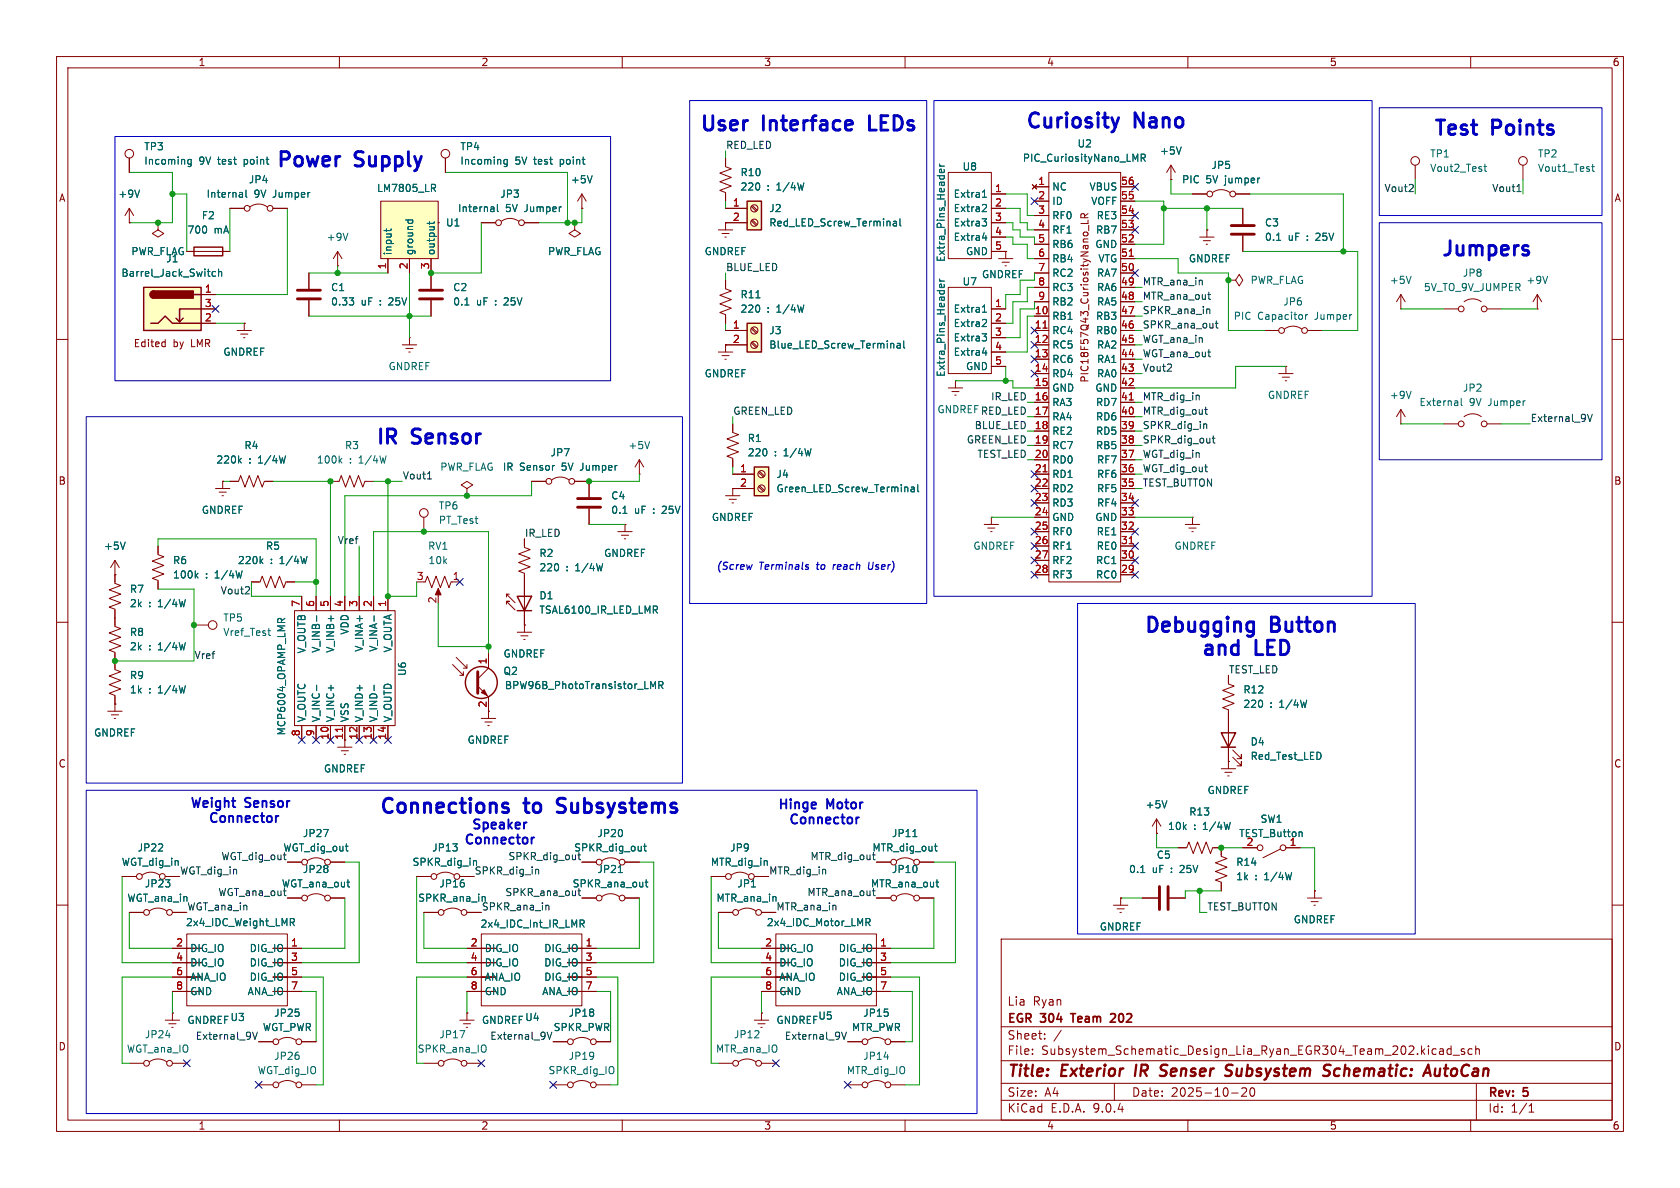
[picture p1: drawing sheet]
<svg xmlns="http://www.w3.org/2000/svg" width="297mm" height="210mm" viewBox="0 0 297 210" stroke-linecap="round" stroke-linejoin="round" font-family="sans-serif">
<defs><g id="words">
<g font-size="3.5" fill="#0000c2">
<text x="123.4" y="23.9">User</text>
<text x="134.9" y="23.9">Interface</text>
<text x="154.6" y="23.9">LEDs</text>
<text x="181" y="23.4">Curiosity</text>
<text x="200.6" y="23.4">Nano</text>
<text x="253.2" y="24.6">Test</text>
<text x="263.8" y="24.6">Points</text>
<text x="48.6" y="30.2">Power</text>
<text x="62.8" y="30.2">Supply</text>
<text x="254.5" y="46">Jumpers</text>
<text x="66.2" y="79.3">IR</text>
<text x="72.9" y="79.3">Sensor</text>
<text x="202" y="112.5">Debugging</text>
<text x="224.7" y="112.5">Button</text>
<text x="212.1" y="116.6">and</text>
<text x="221.9" y="116.6">LED</text>
<text x="66.8" y="144.5">Connections</text>
<text x="92.8" y="144.5">to</text>
<text x="99.5" y="144.5">Subsystems</text>
</g>
<g font-size="2.8" fill="#840000">
<text x="178" y="190.9">Title:</text>
<text x="187.7" y="190.9">Exterior</text>
<text x="201.5" y="190.9">IR</text>
<text x="206.8" y="190.9">Senser</text>
<text x="219.1" y="190.9">Subsystem</text>
<text x="237.2" y="190.9">Schematic:</text>
<text x="255.9" y="190.9">AutoCan</text>
</g>
<g font-size="2.3" fill="#0000c2">
<text x="33.4" y="143.3">Weight</text>
<text x="43.4" y="143.3">Sensor</text>
<text x="137.3" y="143.5">Hinge</text>
<text x="146.2" y="143.5">Motor</text>
<text x="36.6" y="145.9">Connector</text>
<text x="81.9" y="149.7">Connector</text>
<text x="83.2" y="147.1">Speaker</text>
<text x="139.3" y="146.2">Connector</text>
</g>
<g font-size="2.1" fill="#840000">
<text x="178" y="178">Lia</text>
<text x="182.6" y="178">Ryan</text>
<text x="178" y="184">Sheet:</text>
<text x="178" y="181.2">EGR</text>
<text x="184.1" y="181.2">304</text>
<text x="190.1" y="181.2">Team</text>
<text x="197.7" y="181.2">202</text>
<text x="178" y="186.7">File:</text>
<text x="184.1" y="186.7">Subsystem_Schematic_Design_Lia_Ryan_EGR304_Team_202.kicad_sch</text>
<text x="178" y="196.9">KiCad</text>
<text x="178" y="194.1">Size:</text>
<text x="184.7" y="194.1">A4</text>
<text x="185.7" y="196.9">E.D.A.</text>
<text x="193.3" y="196.9">9.0.4</text>
<text x="200" y="194.1">Date:</text>
<text x="207" y="194.1">2025-10-20</text>
<text x="263" y="194.3">Rev:</text>
<text x="263" y="196.9">Id:</text>
<text x="267.1" y="196.9">1/1</text>
<text x="269.4" y="194.3">5</text>
</g>
<g font-size="1.8" fill="#840000">
<text x="35" y="11.9">1</text>
<text x="85" y="11.9">2</text>
<text x="135" y="11.9">3</text>
<text x="185" y="11.9">4</text>
<text x="235" y="11.9">5</text>
<text x="285" y="11.9">6</text>
<text x="10.3" y="35.9">A</text>
<text x="285.3" y="35.9">A</text>
<text x="23.5" y="61.6">Edited</text>
<text x="30.6" y="61.6">by</text>
<text x="33.9" y="61.6">LMR</text>
<text x="192.6" y="67.7" transform="rotate(-90 192.6 67.7)">PIC18F57Q43_CuriosityNano_LR</text>
<text x="10.3" y="85.9">B</text>
<text x="285.3" y="85.9">B</text>
<text x="10.3" y="135.9">C</text>
<text x="285.3" y="135.9">C</text>
<text x="10.3" y="185.9">D</text>
<text x="285.3" y="185.9">D</text>
<text x="35" y="199.9">1</text>
<text x="85" y="199.9">2</text>
<text x="135" y="199.9">3</text>
<text x="185" y="199.9">4</text>
<text x="235" y="199.9">5</text>
<text x="285" y="199.9">6</text>
</g>
<g font-size="1.8" fill="#006464">
<text x="25.4" y="26.8">TP3</text>
<text x="25.4" y="29.3">Incoming</text>
<text x="35.2" y="29.3">9V</text>
<text x="38.6" y="29.3">test</text>
<text x="43.4" y="29.3">point</text>
<text x="81.3" y="26.8">TP4</text>
<text x="81.3" y="29.3">Incoming</text>
<text x="91" y="29.3">5V</text>
<text x="94.5" y="29.3">test</text>
<text x="99.3" y="29.3">point</text>
<text x="180.7" y="28.8">PIC_CuriosityNano_LMR</text>
<text x="190.4" y="26.3">U2</text>
<text x="205" y="27.5">+5V</text>
<text x="252.7" y="28">TP1</text>
<text x="271.8" y="28">TP2</text>
<text x="20.8" y="35.2">+9V</text>
<text x="36.4" y="35.2">Internal</text>
<text x="43.9" y="32.6">JP4</text>
<text x="44.9" y="35.2">9V</text>
<text x="48.4" y="35.2">Jumper</text>
<text x="66.6" y="34.1">LM7805_LR</text>
<text x="88.3" y="35.2">JP3</text>
<text x="100.8" y="32.6">+5V</text>
<text x="130.8" y="31.3">R10</text>
<text x="130.8" y="33.9">220</text>
<text x="135.6" y="33.9">:</text>
<text x="137.4" y="33.9">1/4W</text>
<text x="168.5" y="35.2">Extra1</text>
<text x="170.1" y="30.3">U8</text>
<text x="185.9" y="33.9">NC</text>
<text x="192.5" y="33.9">VBUS</text>
<text x="208.9" y="32.6">PIC</text>
<text x="213.2" y="32.6">5V</text>
<text x="214.1" y="30.1">JP5</text>
<text x="216.7" y="32.6">jumper</text>
<text x="252.7" y="30.6">Vout2_Test</text>
<text x="271.8" y="30.6">Vout1_Test</text>
<text x="33" y="41.5">700</text>
<text x="35.6" y="39">F2</text>
<text x="37.8" y="41.5">mA</text>
<text x="78.7" y="40.2">U1</text>
<text x="80.9" y="37.7">Internal</text>
<text x="89.4" y="37.7">5V</text>
<text x="92.8" y="37.7">Jumper</text>
<text x="135.9" y="37.7">J2</text>
<text x="135.9" y="40.2">Red_LED_Screw_Terminal</text>
<text x="168.5" y="37.7">Extra2</text>
<text x="168.5" y="40.2">Extra3</text>
<text x="185.9" y="36.4">ID</text>
<text x="185.9" y="39">RF0</text>
<text x="185.9" y="41.5">RF1</text>
<text x="192.8" y="36.4">VOFF</text>
<text x="193.7" y="41.5">RB7</text>
<text x="193.8" y="39">RE3</text>
<text x="223.5" y="40.2">C3</text>
<text x="23.1" y="45.3">PWR_FLAG</text>
<text x="29.3" y="46.6">J1</text>
<text x="57.7" y="42.8">+9V</text>
<text x="69.4" y="45.2" transform="rotate(-90 69.4 45.2)">input</text>
<text x="73.3" y="45.2" transform="rotate(-90 73.3 45.2)">ground</text>
<text x="77.1" y="45.2" transform="rotate(-90 77.1 45.2)">output</text>
<text x="96.8" y="45.3">PWR_FLAG</text>
<text x="124.5" y="45.3">GNDREF</text>
<text x="167.2" y="46.4" transform="rotate(-90 167.2 46.4)">Extra_Pins_Header</text>
<text x="168.5" y="42.8">Extra4</text>
<text x="170.7" y="45.3">GND</text>
<text x="185.9" y="44">RB6</text>
<text x="185.9" y="46.6">RB4</text>
<text x="193.5" y="44">GND</text>
<text x="194.1" y="46.6">VTG</text>
<text x="210.1" y="46.6">GNDREF</text>
<text x="223.5" y="42.8">0.1</text>
<text x="227.7" y="42.8">uF</text>
<text x="231.1" y="42.8">:</text>
<text x="232.9" y="42.8">25V</text>
<text x="21.4" y="49.1">Barrel_Jack_Switch</text>
<text x="58.4" y="51.7">C1</text>
<text x="80" y="51.7">C2</text>
<text x="130.8" y="52.9">R11</text>
<text x="170.1" y="50.6">U7</text>
<text x="173.5" y="49.4">GNDREF</text>
<text x="185.9" y="49.1">RC2</text>
<text x="185.9" y="51.7">RC3</text>
<text x="193.8" y="49.1">RA7</text>
<text x="193.8" y="51.7">RA6</text>
<text x="221" y="50.4">PWR_FLAG</text>
<text x="245.6" y="50.4">+5V</text>
<text x="251.6" y="51.7">5V_TO_9V_JUMPER</text>
<text x="258.5" y="49.1">JP8</text>
<text x="269.7" y="50.4">+9V</text>
<text x="58.4" y="54.2">0.33</text>
<text x="63.8" y="54.2">uF</text>
<text x="67.2" y="54.2">:</text>
<text x="69" y="54.2">25V</text>
<text x="80" y="54.2">0.1</text>
<text x="84.2" y="54.2">uF</text>
<text x="87.6" y="54.2">:</text>
<text x="89.4" y="54.2">25V</text>
<text x="130.8" y="55.5">220</text>
<text x="135.6" y="55.5">:</text>
<text x="135.9" y="59.3">J3</text>
<text x="137.4" y="55.5">1/4W</text>
<text x="168.5" y="55.5">Extra1</text>
<text x="168.5" y="58">Extra2</text>
<text x="185.9" y="54.2">RB2</text>
<text x="185.9" y="56.7">RB1</text>
<text x="185.9" y="59.3">RC4</text>
<text x="193.7" y="56.7">RB3</text>
<text x="193.7" y="59.3">RB0</text>
<text x="193.8" y="54.2">RA5</text>
<text x="218" y="56.7">PIC</text>
<text x="222.3" y="56.7">Capacitor</text>
<text x="226.8" y="54.2">JP6</text>
<text x="232.6" y="56.7">Jumper</text>
<text x="39.4" y="63.1">GNDREF</text>
<text x="68.6" y="65.6">GNDREF</text>
<text x="135.9" y="61.8">Blue_LED_Screw_Terminal</text>
<text x="168.5" y="60.6">Extra3</text>
<text x="168.5" y="63.1">Extra4</text>
<text x="170.7" y="65.6">GND</text>
<text x="185.9" y="61.8">RC5</text>
<text x="185.9" y="64.4">RC6</text>
<text x="193.8" y="61.8">RA2</text>
<text x="193.8" y="64.4">RA1</text>
<text x="124.5" y="66.9">GNDREF</text>
<text x="167.2" y="66.7" transform="rotate(-90 167.2 66.7)">Extra_Pins_Header</text>
<text x="185.9" y="66.9">RD4</text>
<text x="185.9" y="69.4">GND</text>
<text x="185.9" y="72">RA3</text>
<text x="193.5" y="69.4">GND</text>
<text x="193.7" y="72">RD7</text>
<text x="193.8" y="66.9">RA0</text>
<text x="224" y="70.7">GNDREF</text>
<text x="245.6" y="70.7">+9V</text>
<text x="250.8" y="72">External</text>
<text x="258.5" y="69.4">JP2</text>
<text x="259.8" y="72">9V</text>
<text x="263.2" y="72">Jumper</text>
<text x="185.9" y="74.5">RA4</text>
<text x="185.9" y="77.1">RE2</text>
<text x="193.7" y="74.5">RD6</text>
<text x="193.7" y="77.1">RD5</text>
<text x="38.1" y="82.1">220k</text>
<text x="43.1" y="79.6">R4</text>
<text x="44" y="82.1">:</text>
<text x="45.8" y="82.1">1/4W</text>
<text x="55.9" y="82.1">100k</text>
<text x="60.9" y="79.6">R3</text>
<text x="61.8" y="82.1">:</text>
<text x="63.5" y="82.1">1/4W</text>
<text x="77.7" y="83.4">PWR_FLAG</text>
<text x="88.8" y="83.4">IR</text>
<text x="91.8" y="83.4">Sensor</text>
<text x="97.2" y="80.9">JP7</text>
<text x="99.4" y="83.4">5V</text>
<text x="102.9" y="83.4">Jumper</text>
<text x="111" y="79.6">+5V</text>
<text x="132.1" y="78.3">R1</text>
<text x="132.1" y="80.9">220</text>
<text x="136.9" y="80.9">:</text>
<text x="138.7" y="80.9">1/4W</text>
<text x="185.9" y="79.6">RC7</text>
<text x="185.9" y="82.1">RD0</text>
<text x="193.7" y="79.6">RB5</text>
<text x="193.8" y="82.1">RF7</text>
<text x="108" y="88.5">C4</text>
<text x="137.2" y="84.7">J4</text>
<text x="137.2" y="87.2">Green_LED_Screw_Terminal</text>
<text x="185.9" y="84.7">RD1</text>
<text x="185.9" y="87.2">RD2</text>
<text x="185.9" y="89.8">RD3</text>
<text x="193.8" y="84.7">RF6</text>
<text x="193.8" y="87.2">RF5</text>
<text x="193.8" y="89.8">RF4</text>
<text x="35.6" y="91">GNDREF</text>
<text x="77.5" y="90.3">TP6</text>
<text x="77.5" y="92.8">PT_Test</text>
<text x="108" y="91">0.1</text>
<text x="112.2" y="91">uF</text>
<text x="115.6" y="91">:</text>
<text x="117.3" y="91">25V</text>
<text x="125.7" y="92.3">GNDREF</text>
<text x="185.9" y="92.3">GND</text>
<text x="185.9" y="94.8">RF0</text>
<text x="193.5" y="92.3">GND</text>
<text x="193.8" y="94.8">RE1</text>
<text x="18.3" y="97.4">+5V</text>
<text x="30.5" y="99.9">R6</text>
<text x="42" y="99.9">220k</text>
<text x="46.9" y="97.4">R5</text>
<text x="47.8" y="99.9">:</text>
<text x="49.6" y="99.9">1/4W</text>
<text x="75.6" y="97.4">RV1</text>
<text x="75.6" y="99.9">10k</text>
<text x="95.3" y="98.7">R2</text>
<text x="95.3" y="101.2">220</text>
<text x="100.1" y="101.2">:</text>
<text x="101.8" y="101.2">1/4W</text>
<text x="106.7" y="98.7">GNDREF</text>
<text x="172" y="97.4">GNDREF</text>
<text x="185.9" y="97.4">RF1</text>
<text x="185.9" y="99.9">RF2</text>
<text x="193.7" y="99.9">RC1</text>
<text x="193.8" y="97.4">RE0</text>
<text x="207.5" y="97.4">GNDREF</text>
<text x="22.9" y="105">R7</text>
<text x="22.9" y="107.5">2k</text>
<text x="26.3" y="107.5">:</text>
<text x="28.1" y="107.5">1/4W</text>
<text x="30.5" y="102.5">100k</text>
<text x="36.3" y="102.5">:</text>
<text x="38.1" y="102.5">1/4W</text>
<text x="95.3" y="106.1">D1</text>
<text x="185.9" y="102.5">RF3</text>
<text x="193.7" y="102.5">RC0</text>
<text x="22.9" y="112.6">R8</text>
<text x="39.4" y="110.1">TP5</text>
<text x="39.4" y="112.6">Vref_Test</text>
<text x="61.8" y="112.3" transform="rotate(-90 61.8 112.3)">VDD</text>
<text x="95.3" y="108.7">TSAL6100_IR_LED_LMR</text>
<text x="22.9" y="115.2">2k</text>
<text x="26.3" y="115.2">:</text>
<text x="28.1" y="115.2">1/4W</text>
<text x="54.2" y="115.6" transform="rotate(-90 54.2 115.6)">V_OUTB</text>
<text x="56.7" y="115.5" transform="rotate(-90 56.7 115.5)">V_INB-</text>
<text x="59.3" y="115.5" transform="rotate(-90 59.3 115.5)">V_INB+</text>
<text x="64.4" y="115.3" transform="rotate(-90 64.4 115.3)">V_INA+</text>
<text x="66.9" y="115.3" transform="rotate(-90 66.9 115.3)">V_INA-</text>
<text x="69.4" y="115.4" transform="rotate(-90 69.4 115.4)">V_OUTA</text>
<text x="72" y="119.6" transform="rotate(-90 72 119.6)">U6</text>
<text x="88.9" y="119.5">Q2</text>
<text x="88.9" y="116.4">GNDREF</text>
<text x="22.9" y="120.2">R9</text>
<text x="22.9" y="122.8">1k</text>
<text x="26.3" y="122.8">:</text>
<text x="28.1" y="122.8">1/4W</text>
<text x="89.2" y="122">BPW96B_PhotoTransistor_LMR</text>
<text x="219.7" y="122.8">R12</text>
<text x="219.7" y="125.3">220</text>
<text x="224.5" y="125.3">:</text>
<text x="226.3" y="125.3">1/4W</text>
<text x="16.5" y="130.4">GNDREF</text>
<text x="50.6" y="130.1" transform="rotate(-90 50.6 130.1)">MCP6004_OPAMP_LMR</text>
<text x="54.2" y="127.8" transform="rotate(-90 54.2 127.8)">V_OUTC</text>
<text x="56.7" y="127.8" transform="rotate(-90 56.7 127.8)">V_INC-</text>
<text x="59.3" y="127.8" transform="rotate(-90 59.3 127.8)">V_INC+</text>
<text x="61.8" y="127.8" transform="rotate(-90 61.8 127.8)">VSS</text>
<text x="64.4" y="127.8" transform="rotate(-90 64.4 127.8)">V_IND+</text>
<text x="66.9" y="127.8" transform="rotate(-90 66.9 127.8)">V_IND-</text>
<text x="69.4" y="127.8" transform="rotate(-90 69.4 127.8)">V_OUTD</text>
<text x="82.6" y="131.7">GNDREF</text>
<text x="221" y="132">D4</text>
<text x="57.2" y="136.8">GNDREF</text>
<text x="221" y="134.5">Red_Test_LED</text>
<text x="202.4" y="143.1">+5V</text>
<text x="213.4" y="140.6">GNDREF</text>
<text x="53.5" y="148.2">JP27</text>
<text x="105.5" y="148.2">JP20</text>
<text x="157.6" y="148.2">JP11</text>
<text x="206.4" y="146.9">10k</text>
<text x="210.1" y="144.4">R13</text>
<text x="211" y="146.9">:</text>
<text x="212.8" y="146.9">1/4W</text>
<text x="219" y="148.2">TEST_Button</text>
<text x="222.8" y="145.6">SW1</text>
<text x="21.4" y="153.3">WGT_dig_in</text>
<text x="24.2" y="150.7">JP22</text>
<text x="50" y="150.7">WGT_dig_out</text>
<text x="53.5" y="154.5">JP28</text>
<text x="72.8" y="153.3">SPKR_dig_in</text>
<text x="76.3" y="150.7">JP13</text>
<text x="101.4" y="150.7">SPKR_dig_out</text>
<text x="105.5" y="154.5">JP21</text>
<text x="125.6" y="153.3">MTR_dig_in</text>
<text x="129" y="150.7">JP9</text>
<text x="154.1" y="150.7">MTR_dig_out</text>
<text x="157.6" y="154.5">JP10</text>
<text x="199.5" y="154.5">0.1</text>
<text x="203.7" y="154.5">uF</text>
<text x="204.4" y="152">C5</text>
<text x="207.1" y="154.5">:</text>
<text x="208.9" y="154.5">25V</text>
<text x="218.4" y="155.8">1k</text>
<text x="218.4" y="153.3">R14</text>
<text x="221.9" y="155.8">:</text>
<text x="223.6" y="155.8">1/4W</text>
<text x="22.4" y="159.6">WGT_ana_in</text>
<text x="25.5" y="157.1">JP23</text>
<text x="49.7" y="157.1">WGT_ana_out</text>
<text x="73.8" y="159.6">SPKR_ana_in</text>
<text x="77.6" y="157.1">JP16</text>
<text x="101.1" y="157.1">SPKR_ana_out</text>
<text x="126.6" y="159.6">MTR_ana_in</text>
<text x="130.3" y="157.1">JP1</text>
<text x="153.9" y="157.1">MTR_ana_out</text>
<text x="32.8" y="163.9">2x4_IDC_Weight_LMR</text>
<text x="84.9" y="164.2">2x4_IDC_Int_IR_LMR</text>
<text x="135.5" y="163.9">2x4_IDC_Motor_LMR</text>
<text x="194.3" y="164.7">GNDREF</text>
<text x="228.6" y="163.4">GNDREF</text>
<text x="33.5" y="168.5">DIG_IO</text>
<text x="33.5" y="171">DIG_IO</text>
<text x="33.5" y="173.6">ANA_IO</text>
<text x="44" y="168.5">DIG_IO</text>
<text x="44" y="171">DIG_IO</text>
<text x="44" y="173.6">DIG_IO</text>
<text x="85.6" y="168.5">DIG_IO</text>
<text x="85.6" y="171">DIG_IO</text>
<text x="85.6" y="173.6">ANA_IO</text>
<text x="96.1" y="168.5">DIG_IO</text>
<text x="96.1" y="171">DIG_IO</text>
<text x="96.1" y="173.6">DIG_IO</text>
<text x="137.7" y="168.5">DIG_IO</text>
<text x="137.7" y="171">DIG_IO</text>
<text x="137.7" y="173.6">ANA_IO</text>
<text x="148.2" y="168.5">DIG_IO</text>
<text x="148.2" y="171">DIG_IO</text>
<text x="148.2" y="173.6">DIG_IO</text>
<text x="33.5" y="176.1">GND</text>
<text x="43.7" y="176.1">ANA_IO</text>
<text x="48.4" y="179.9">JP25</text>
<text x="85.6" y="176.1">GND</text>
<text x="95.7" y="176.1">ANA_IO</text>
<text x="100.4" y="179.9">JP18</text>
<text x="137.7" y="176.1">GND</text>
<text x="147.8" y="176.1">ANA_IO</text>
<text x="152.5" y="179.9">JP15</text>
<text x="25.5" y="183.7">JP24</text>
<text x="33" y="181.2">GNDREF</text>
<text x="40.6" y="180.7">U3</text>
<text x="46.4" y="182.5">WGT_PWR</text>
<text x="77.6" y="183.7">JP17</text>
<text x="85.1" y="181.2">GNDREF</text>
<text x="92.8" y="180.7">U4</text>
<text x="97.8" y="182.5">SPKR_PWR</text>
<text x="129.7" y="183.7">JP12</text>
<text x="137.2" y="181.2">GNDREF</text>
<text x="144.6" y="180.4">U5</text>
<text x="150.5" y="182.5">MTR_PWR</text>
<text x="22.3" y="186.3">WGT_ana_IO</text>
<text x="45.5" y="190.1">WGT_dig_IO</text>
<text x="48.4" y="187.6">JP26</text>
<text x="73.7" y="186.3">SPKR_ana_IO</text>
<text x="96.9" y="190.1">SPKR_dig_IO</text>
<text x="100.4" y="187.6">JP19</text>
<text x="126.5" y="186.3">MTR_ana_IO</text>
<text x="149.6" y="190.1">MTR_dig_IO</text>
<text x="152.5" y="187.6">JP14</text>
</g>
<g font-size="1.8" fill="#0f0f0f">
<text x="128.3" y="26.4">RED_LED</text>
<text x="244.7" y="34">Vout2</text>
<text x="263.7" y="34">Vout1</text>
<text x="128.3" y="48">BLUE_LED</text>
<text x="201.9" y="50.5">MTR_ana_in</text>
<text x="201.9" y="53.1">MTR_ana_out</text>
<text x="201.9" y="58.2">SPKR_ana_out</text>
<text x="201.9" y="55.6">SPKR_ana_in</text>
<text x="201.9" y="60.7">WGT_ana_in</text>
<text x="201.9" y="63.2">WGT_ana_out</text>
<text x="201.9" y="65.8">Vout2</text>
<text x="175.1" y="70.9">IR_LED</text>
<text x="201.9" y="70.9">MTR_dig_in</text>
<text x="129.5" y="73.4">GREEN_LED</text>
<text x="165.6" y="73.3">GNDREFRED_LED</text>
<text x="172.2" y="75.9">BLUE_LED</text>
<text x="201.9" y="75.9">SPKR_dig_in</text>
<text x="201.9" y="73.4">MTR_dig_out</text>
<text x="270.5" y="74.7">External_9V</text>
<text x="170.8" y="78.5">GREEN_LED</text>
<text x="201.9" y="78.5">SPKR_dig_out</text>
<text x="201.9" y="83.6">WGT_dig_out</text>
<text x="201.9" y="81">WGT_dig_in</text>
<text x="71.1" y="84.8">Vout1</text>
<text x="201.9" y="86.1">TEST_BUTTON</text>
<text x="92.7" y="95">IR_LED</text>
<text x="59.6" y="96.3">Vref</text>
<text x="38.9" y="105.1">Vout2</text>
<text x="34.3" y="116.6">Vref</text>
<text x="217.2" y="119.1">TEST_LED</text>
<text x="31.7" y="154.7">WGT_dig_in</text>
<text x="39" y="152.1">WGT_dig_out</text>
<text x="83.8" y="154.7">SPKR_dig_in</text>
<text x="89.8" y="152.1">SPKR_dig_out</text>
<text x="135.9" y="154.7">MTR_dig_in</text>
<text x="143.2" y="152.1">MTR_dig_out</text>
<text x="33" y="161">WGT_ana_in</text>
<text x="38.5" y="158.5">WGT_ana_out</text>
<text x="85.1" y="161">SPKR_ana_in</text>
<text x="89.2" y="158.5">SPKR_ana_out</text>
<text x="137.2" y="161">MTR_ana_in</text>
<text x="142.6" y="158.5">MTR_ana_out</text>
<text x="213.4" y="161">TEST_BUTTON</text>
<text x="34.5" y="183.9">External_9V</text>
<text x="86.6" y="183.9">External_9V</text>
<text x="138.7" y="183.9">External_9V</text>
</g>
<g font-size="1.8" fill="#a90000">
<text x="175.8" y="34">1</text>
<text x="183.4" y="32.8">1</text>
<text x="183.4" y="35.3">2</text>
<text x="198.1" y="32.8">56</text>
<text x="198.1" y="35.3">55</text>
<text x="129.5" y="36.6">1</text>
<text x="129.5" y="39.1">2</text>
<text x="175.8" y="36.6">2</text>
<text x="175.8" y="39.1">3</text>
<text x="175.8" y="41.7">4</text>
<text x="183.4" y="37.8">3</text>
<text x="183.4" y="40.4">4</text>
<text x="198.1" y="37.8">54</text>
<text x="198.1" y="40.4">53</text>
<text x="68.3" y="47.7" transform="rotate(-90 68.3 47.7)">1</text>
<text x="72.1" y="47.7" transform="rotate(-90 72.1 47.7)">2</text>
<text x="75.9" y="47.7" transform="rotate(-90 75.9 47.7)">3</text>
<text x="175.8" y="44.2">5</text>
<text x="183.4" y="42.9">5</text>
<text x="183.4" y="45.5">6</text>
<text x="198.1" y="42.9">52</text>
<text x="198.1" y="45.5">51</text>
<text x="36.1" y="51.8">1</text>
<text x="183.4" y="48">7</text>
<text x="183.4" y="50.5">8</text>
<text x="183.4" y="53.1">9</text>
<text x="198.1" y="48">50</text>
<text x="198.1" y="50.5">49</text>
<text x="198.1" y="53.1">48</text>
<text x="36.1" y="54.4">3</text>
<text x="36.1" y="56.9">2</text>
<text x="129.5" y="58.2">1</text>
<text x="175.8" y="54.4">1</text>
<text x="175.8" y="56.9">2</text>
<text x="175.8" y="59.4">3</text>
<text x="182.8" y="55.6">10</text>
<text x="182.8" y="58.2">11</text>
<text x="198.1" y="55.6">47</text>
<text x="198.1" y="58.2">46</text>
<text x="129.5" y="60.7">2</text>
<text x="175.8" y="62">4</text>
<text x="175.8" y="64.5">5</text>
<text x="182.8" y="60.7">12</text>
<text x="182.8" y="63.2">13</text>
<text x="182.8" y="65.8">14</text>
<text x="198.1" y="60.7">45</text>
<text x="198.1" y="63.2">44</text>
<text x="198.1" y="65.8">43</text>
<text x="182.8" y="68.3">15</text>
<text x="182.8" y="70.9">16</text>
<text x="198.1" y="68.3">42</text>
<text x="198.1" y="70.9">41</text>
<text x="182.8" y="73.4">17</text>
<text x="182.8" y="75.9">18</text>
<text x="198.1" y="73.4">40</text>
<text x="198.1" y="75.9">39</text>
<text x="130.7" y="83.6">1</text>
<text x="182.8" y="78.5">19</text>
<text x="182.8" y="83.6">21</text>
<text x="182.8" y="81">20</text>
<text x="198.1" y="78.5">38</text>
<text x="198.1" y="81">37</text>
<text x="198.1" y="83.6">36</text>
<text x="130.7" y="86.1">2</text>
<text x="182.8" y="86.1">22</text>
<text x="182.8" y="88.6">23</text>
<text x="198.1" y="86.1">35</text>
<text x="198.1" y="88.6">34</text>
<text x="182.8" y="91.2">24</text>
<text x="182.8" y="93.7">25</text>
<text x="198.1" y="91.2">33</text>
<text x="198.1" y="93.7">32</text>
<text x="182.8" y="96.3">26</text>
<text x="182.8" y="98.8">27</text>
<text x="182.8" y="101.3">28</text>
<text x="198.1" y="96.3">31</text>
<text x="198.1" y="98.8">30</text>
<text x="198.1" y="101.3">29</text>
<text x="53.1" y="107.4" transform="rotate(-90 53.1 107.4)">7</text>
<text x="55.6" y="107.4" transform="rotate(-90 55.6 107.4)">6</text>
<text x="58.2" y="107.4" transform="rotate(-90 58.2 107.4)">5</text>
<text x="60.7" y="107.4" transform="rotate(-90 60.7 107.4)">4</text>
<text x="63.2" y="107.4" transform="rotate(-90 63.2 107.4)">3</text>
<text x="65.8" y="107.4" transform="rotate(-90 65.8 107.4)">2</text>
<text x="68.3" y="107.4" transform="rotate(-90 68.3 107.4)">1</text>
<text x="73.6" y="102.6">3</text>
<text x="77.2" y="106.8" transform="rotate(-90 77.2 106.8)">2</text>
<text x="79.9" y="102.6">1</text>
<text x="86.1" y="117.5" transform="rotate(-90 86.1 117.5)">1</text>
<text x="86.1" y="125.2" transform="rotate(-90 86.1 125.2)">2</text>
<text x="53.1" y="130.2" transform="rotate(-90 53.1 130.2)">8</text>
<text x="55.6" y="130.2" transform="rotate(-90 55.6 130.2)">9</text>
<text x="58.2" y="130.9" transform="rotate(-90 58.2 130.9)">10</text>
<text x="60.7" y="130.9" transform="rotate(-90 60.7 130.9)">11</text>
<text x="63.2" y="130.9" transform="rotate(-90 63.2 130.9)">12</text>
<text x="65.8" y="130.9" transform="rotate(-90 65.8 130.9)">13</text>
<text x="68.3" y="130.9" transform="rotate(-90 68.3 130.9)">14</text>
<text x="220.3" y="149.6">2</text>
<text x="227.9" y="149.6">1</text>
<text x="31" y="167.4">2</text>
<text x="51.4" y="167.4">1</text>
<text x="83.1" y="167.4">2</text>
<text x="103.4" y="167.4">1</text>
<text x="135.2" y="167.4">2</text>
<text x="155.5" y="167.4">1</text>
<text x="31" y="169.9">4</text>
<text x="31" y="172.5">6</text>
<text x="51.4" y="169.9">3</text>
<text x="51.4" y="172.5">5</text>
<text x="83.1" y="169.9">4</text>
<text x="83.1" y="172.5">6</text>
<text x="103.4" y="169.9">3</text>
<text x="103.4" y="172.5">5</text>
<text x="135.2" y="169.9">4</text>
<text x="135.2" y="172.5">6</text>
<text x="155.5" y="169.9">3</text>
<text x="155.5" y="172.5">5</text>
<text x="31" y="175">8</text>
<text x="51.4" y="175">7</text>
<text x="83.1" y="175">8</text>
<text x="103.4" y="175">7</text>
<text x="135.2" y="175">8</text>
<text x="155.5" y="175">7</text>
</g>
<text font-size="1.8" fill="#009600" x="172.7" y="81">TEST_LED 20</text>
<g font-size="1.8" fill="#0000c2">
<text x="126.5" y="101">(Screw</text>
<text x="134.2" y="101">Terminals</text>
<text x="144.7" y="101">to</text>
<text x="147.9" y="101">reach</text>
<text x="154.5" y="101">User)</text>
</g>
</g></defs>
<g fill="none" stroke="#840000" stroke-width=".18">
<path d="M10 10h277v190h-277zM12 12h273v186h-273zM60 10v2M110 10v2M160 10v2M210 10v2M260 10v2M22.9 39.4h.1M22.9 36.8l-.8 1.3M22.9 36.8l.7 1.3M22.9 36.8v2.6M40.6 36.8h2.6"/>
<path d="M44.2 36.6a2.54 2.54 0 0 1 3 0M48.3 36.8h2.5M10 60h2M285 60h2M10 110h2M285 110h2M102.9 152.4h2.5M106.4 152.1a2.54 2.54 0 0 1 3.1 0M110.5 152.4h2.5M10 160h2M30.5 179.1h.1M30.5 179.1v1.2"/>
<path d="M30.5 167.6h2.5M30.5 170.2h2.5M30.5 172.7h2.5M30.5 175.3h2.5M33 165.1h17.8v12.7h-17.8zM33 167.6h2.6zM33 170.2h2.6zM48.3 167.6h2.5zM48.3 170.2h2.5zM48.3 172.7h2.5zM48.3 175.3h2.5zM50.8 167.6h2.5"/>
<path d="M50.8 170.2h2.5M50.8 172.7h2.5M50.8 175.3h2.5M177 166h108v32h-108zM285 160h2M29.2 180.3h2.5M29.8 181h1.3M30.4 181.6h.2M45.7 184.2h2.6M49.3 183.9a2.54 2.54 0 0 1 3 0M53.3 184.2h2.6M60 198v2"/>
<path d="M110 198v2M160 198v2M177 194.5h108M177 191.5h108M177 187.5h108M177 181.5h108M182.5 186.3v.1M182.5 185.5v.1M184.7 183.6v.1M184.7 182.8v.1M187.6 182.1l-1.3 2M197 191.5v3"/>
<path d="M210 198v2M217.7 193.2h1.2M220.3 192.4v.5l-.8 .9h.9M221.1 192.4a.81 .81 0 0 0 .4 1.4l.2-.1 .1-.5-.1-.8M253.7 185.4l.2 .1M253.9 186.3l-.2 .1M254.5 185.5h.6l.1 .9M255.2 185.8h-.5a.29 .29 0 0 0-.2 .3 .29 .29 0 0 0 .2 .3l.5-.1M256.5 185.5l-.4-.1-.3 .3v.4l.2 .2h.5M256.5 184.9v1.5M256.9 186.5h1.1M258.9 185.5l-.4-.1-.2 .2 .1 .2 .5 .2v.3h-.6"/>
<path d="M260 198v2M260.2 185.5l-.4-.1-.3 .3v.4l.2 .2h.5M260.9 185.5l.2-.1 .4 .1v.9M260.9 184.9v1.5M261 191.5v6.5M270.3 196.6h.9M270.3 195.5l.4-.4v1.5"/>
<circle cx="43.7" cy="36.8" r=".51"/>
<circle cx="47.8" cy="36.8" r=".51"/>
<circle cx="105.9" cy="152.4" r=".51"/>
<circle cx="110" cy="152.4" r=".51"/>
<circle cx="48.8" cy="184.2" r=".51"/>
<circle cx="52.8" cy="184.2" r=".51"/>
</g>
<path d="M200.9 188.2l-.3 2M205.3 189.1l.8 .3M206.1 190l-.3 .2h-.5M206.1 188.2h-.5l-.3 .2M217.1 189.2l.3 .1a.49 .49 0 0 1 .4 .5 .49 .49 0 0 1-.5 .4M217.2 188.2l.7 .1M234.9 189.4a.44 .44 0 0 1 0 .6M235 188.2l.3 .1M236.7 188.9a.66 .66 0 0 0-.8 .4v.7l.3 .2h.3M253.8 188.9l-.1 1.2a.57 .57 0 0 0 .8-.1M254.6 188.9l-.2 1.3" fill="none" stroke="#840000" stroke-width=".4"/>
<path d="M189.3 179.2h.8M197.1 179.3l-.5-.1-.3 .1M197.1 179.8l-.8 .9h.9" fill="none" stroke="#840000" stroke-width=".3"/>
<path d="M24.7 33.6l-.4 1.3M42.8 34.1l.1 .8M42.9 34.8l-.1 .1M42.9 34.3l-.1 .1M43.5 33.6v1.1l.2 .2M113.8 149.6h.5M114 149.2v1.1l.3 .1M51.3 162.4h.5l.2 .2-.1 .4h-.6M51.6 163l.4 .6" fill="none" stroke="#006464" stroke-width=".18"/>
<path d="M132.1 35.6h2.5v5h-2.5z" fill="#ffffc2"/>
<g fill="none" stroke="#840000" stroke-width=".25">
<path d="M132.1 35.6h2.5v5h-2.5zM91.4 105.4h2.6l-1.3 2.6zM91.4 108h2.6"/>
<circle cx="85.1" cy="120.6" r="2.82"/>
</g>
<g fill="none" stroke="#840000" stroke-width=".18">
<path d="M128.3 27.9v1.6l1 .3-2 .8 2 .8-2 .7 2 .8-2 .8 1 .3v1.6M128.3 36.8h3.8M128.3 39.4h3.8M132.8 36.5l.9 .8M132.8 39l.9 .9M133 36.3l.9 .9M133 38.9l.9 .8M167.6 30.5h7.7v15.2h-7.7zM175.3 36.8h2.5M175.3 39.4h2.5M175.3 34.3h2.5M182.5 32.6l.8 .8"/>
<path d="M182.9 33h2.5M182.9 35.6h2.5M182.9 38.1h2.5M183.3 32.6l-.8 .8M185.4 30.5h12.7v72.4h-12.7zM191.7 38.5v-.6l-.2-.1h-.3l-.1 .7h1.2M192.3 38.9v.6h-1.2M192.3 37.8l-.6 .4M192.5 39.8v1M198.1 33h2.6M198.1 35.6h2.6M198.1 38.1h2.6"/>
<path d="M207 31.8h.1M207 29.2l-.8 1.3M207 29.2l.8 1.3M207 29.2v2.6M210.8 34.3h2.6M214.4 34a2.54 2.54 0 0 1 3 0M218.4 34.3h2.6M219.7 36.8v2.8M250.2 29.2v2.6M269.2 29.2v2.6M41.9 58.4h2.5M42.5 59.1h1.3"/>
<path d="M43.1 59.7h.2M43.2 57.2h.1M43.2 57.2v1.2M54.6 48.3v2.8M54.6 53.1v2.8M72.4 59.7h.1M72.4 59.7v1.3M76.2 48.3v2.8M76.2 53.1v2.8M167.6 50.8h7.7v15.2h-7.7zM175.3 59.7h2.5M175.3 41.9h2.5"/>
<path d="M175.3 44.5h2.5M175.3 54.6h2.5M175.3 57.2h2.5M176.5 45.7h2.6M177.2 46.4h1.2M177.7 47h.2M177.8 44.5h.1M177.8 44.5v1.2M182.9 58.4h2.5M182.9 43.2h2.5M182.9 45.7h2.5M182.9 40.6h2.5"/>
<path d="M182.9 48.3h2.5M182.9 50.8h2.5M182.9 53.3h2.5M182.9 55.9h2.5M198.1 58.4h2.6M198.1 43.2h2.6M198.1 45.7h2.6M198.1 40.6h2.6M198.1 48.3h2.6M198.1 50.8h2.6M198.1 53.3h2.6M198.1 55.9h2.6"/>
<path d="M212.1 41.9h2.5M212.7 42.5h1.3M213.2 43.2h.3M213.4 40.6h.1M213.4 40.6v1.3M219.7 41.7v2.8M71.1 61h2.6M71.8 61.6h1.2M72.3 62.2h.2M167.6 68.6h2.6M168.3 69.2h1.2M168.8 69.9h.2"/>
<path d="M168.9 67.3h.1M168.9 67.3v1.3M175.3 62.2h2.5M175.3 64.8h2.5M182.9 68.6h2.5M182.9 61h2.5M182.9 63.5h2.5M182.9 66h2.5M182.9 71.1h2.5M182.9 73.7h2.5M182.9 76.2h2.5M182.9 78.7h2.5"/>
<path d="M198.1 68.6h2.6M198.1 61h2.6M198.1 63.5h2.6M198.1 66h2.6M198.1 71.1h2.6M198.1 73.7h2.6M198.1 76.2h2.6M198.1 78.7h2.6M20.3 99.1v4l1 .4-2 .8 2 .7-2 .8 2 .8-2 .7 1 .4v1.5M20.3 99.1l-.7 1.2M20.3 99.1l.8 1.2M38.1 86.4h2.5"/>
<path d="M38.7 87h1.3M39.2 87.6h.3M39.4 85.1h.1M39.4 85.1v1.3M58.4 85.1h1.5l.4-1 .8 2 .7-2 .8 2 .8-2 .7 2 .4-1h1.5M82.5 86.4l1.1-.7-1.1-.6-1 .6 1 .7v1.2M82.5 87.6h.1M92.7 95.3v1.5l1 .4-2 .7 2 .8-2 .7 2 .8-2 .8 1 .3v10.5M94 85.1h2.5M97.5 84.8a2.54 2.54 0 0 1 3.1 0M101.6 85.1h2.5v2.8M104.1 89.9v2.8"/>
<path d="M109.2 94h2.6M109.9 94.6h1.2M110.4 95.3h.2M110.5 92.7h.1M110.5 92.7v1.3M113 83.8h.1M113 81.3l-.7 1.3M113 81.3l.8 1.3M113 81.3v2.5M182.9 86.4h2.5M182.9 94h2.5M182.9 81.3h2.5"/>
<path d="M182.9 83.8h2.5M182.9 88.9h2.5M182.9 91.4h2.5M182.9 96.5h2.5M182.9 99.1h2.5M198.1 86.4h2.6M198.1 94h2.6M198.1 81.3h2.6M198.1 83.8h2.6M198.1 88.9h2.6M198.1 91.4h2.6M198.1 96.5h2.6"/>
<path d="M198.1 99.1h2.6M20.3 101.6h.1M20.3 116.8v1.6l1 .3-2 .8 2 .8-2 .7 2 .8-2 .8 1 .3v2.8M52.1 108h17.7v20.3h-17.7zM53.3 105.4v2.6M55.9 105.4v2.6M58.4 105.4v2.6M61 105.4v2.6M63.5 105.4v2.6M66 105.4v2.6M68.6 105.4v2.6M80 117.5l1.9 1.9v-.7"/>
<path d="M80.6 116.2l1.9 1.9v-.6M81.3 119.4h.6M81.9 118.1h.6M86.4 115.6v2.5l-1.9 1.9M89.5 106.8v-.5h.5h-.5l1.6 1.5M89.5 105v.5M90 105h-.5l1.6 1.6M91.4 111.8h2.6M92.1 112.4h1.2M92.6 113h.2M92.7 110.5h.1M182.9 101.6h2.5"/>
<path d="M198.1 101.6h2.6M217.2 119.4v1.5l1 .4-2 .7 2 .8-2 .8 2 .7-2 .8 1 .4v1.5M19 125.7h2.6M19.7 126.4h1.3M20.2 127h.2M20.3 124.5h.1M53.3 128.3v2.5M55.9 128.3v2.5M58.4 128.3v2.5M59.7 132.1h2.5M60.3 132.7h1.3M60.8 133.4h.3"/>
<path d="M61 128.3v3.8M63.5 128.3v2.5M66 128.3v2.5M68.6 128.3v2.5M84.5 121.3l1.9 1.9v3.8M85.1 127h2.5M85.7 127.6h1.3M86.2 128.3h.3M21.6 154.9h2.5M25.1 154.7a2.54 2.54 0 0 1 3.1 0M29.2 154.9h2.5M50.8 158.8h2.5"/>
<path d="M50.8 152.4h2.5M54.4 152.1a2.54 2.54 0 0 1 3 0M54.4 158.5a2.54 2.54 0 0 1 3 0M58.4 158.8h2.6M58.4 152.4h2.6M73.7 154.9h2.5M77.2 154.7a2.54 2.54 0 0 1 3.1 0M81.3 154.9h2.5M102.9 158.8h2.5M106.4 158.5a2.54 2.54 0 0 1 3.1 0M110.5 158.8h2.5M125.7 154.9h2.6"/>
<path d="M129.3 154.7a2.54 2.54 0 0 1 3 0M133.3 154.9h2.6M154.9 158.8h2.6M154.9 152.4h2.6M158.5 152.1a2.54 2.54 0 0 1 3 0M158.5 158.5a2.54 2.54 0 0 1 3 0M162.6 158.8h2.5M162.6 152.4h2.5M201.9 158.8h2.8M206.8 158.8h2.7M22.9 161.3h2.5M26.4 161a2.54 2.54 0 0 1 3.1 0"/>
<path d="M30.5 161.3h2.5M74.9 161.3h2.6M78.5 161a2.54 2.54 0 0 1 3 0M82.5 179.1h.1M82.5 161.3h2.6M82.5 179.1v1.2M82.5 167.6h2.6M82.5 170.2h2.6M82.5 172.7h2.6M82.5 175.3h2.6M85.1 165.1h17.8v12.7h-17.8zM85.1 167.6h2.5z"/>
<path d="M85.1 170.2h2.5zM100.3 167.6h2.6zM100.3 170.2h2.6zM100.3 172.7h2.6zM100.3 175.3h2.6zM102.9 167.6h2.5M102.9 170.2h2.5M102.9 172.7h2.5M102.9 175.3h2.5M127 161.3h2.5M130.6 161a2.54 2.54 0 0 1 3 0M134.6 179.1h.1"/>
<path d="M134.6 161.3h2.6M134.6 167.6h2.6M134.6 170.2h2.6M134.6 172.7h2.6M134.6 175.3h2.6M134.6 179.1v1.2M137.2 165.1h17.7v12.7h-17.7zM137.2 167.6h2.5zM137.2 170.2h2.5zM152.4 167.6h2.5zM152.4 170.2h2.5zM152.4 172.7h2.5z"/>
<path d="M152.4 175.3h2.5zM154.9 167.6h2.6M154.9 170.2h2.6M154.9 172.7h2.6M154.9 175.3h2.6M22.9 188h2.5M26.4 187.7a2.54 2.54 0 0 1 3.1 0M30.5 188h2.5M45.7 191.8h2.6M49.3 191.5a2.54 2.54 0 0 1 3 0M53.3 191.8h2.6M81.3 180.3h2.5"/>
<path d="M81.9 181h1.3M82.4 181.6h.3M97.8 184.2h2.5M97.8 191.8h2.5M101.3 183.9a2.54 2.54 0 0 1 3.1 0M101.3 191.5a2.54 2.54 0 0 1 3.1 0M105.4 184.2h2.5M105.4 191.8h2.5M127 188h2.5M130.6 187.7a2.54 2.54 0 0 1 3 0M133.3 180.3h2.6M134 181h1.3"/>
<path d="M134.5 181.6h.2M134.6 188h2.6M149.9 184.2h2.5M149.9 191.8h2.5M153.4 191.5a2.54 2.54 0 0 1 3.1 0M153.4 183.9a2.54 2.54 0 0 1 3.1 0M157.5 184.2h2.5M157.5 191.8h2.5"/>
<circle cx="133.3" cy="36.8" r=".63"/>
<circle cx="133.3" cy="39.4" r=".63"/>
<circle cx="213.9" cy="34.3" r=".51"/>
<circle cx="217.9" cy="34.3" r=".51"/>
<circle cx="250.2" cy="28.4" r=".76"/>
<circle cx="269.2" cy="28.4" r=".76"/>
<circle cx="97" cy="85.1" r=".51"/>
<circle cx="101.1" cy="85.1" r=".51"/>
<circle cx="24.6" cy="154.9" r=".51"/>
<circle cx="28.7" cy="154.9" r=".51"/>
<circle cx="53.8" cy="158.8" r=".51"/>
<circle cx="53.8" cy="152.4" r=".51"/>
<circle cx="57.9" cy="152.4" r=".51"/>
<circle cx="57.9" cy="158.8" r=".51"/>
<circle cx="76.7" cy="154.9" r=".51"/>
<circle cx="80.8" cy="154.9" r=".51"/>
<circle cx="105.9" cy="158.8" r=".51"/>
<circle cx="110" cy="158.8" r=".51"/>
<circle cx="128.8" cy="154.9" r=".51"/>
<circle cx="132.8" cy="154.9" r=".51"/>
<circle cx="158" cy="152.4" r=".51"/>
<circle cx="158" cy="158.8" r=".51"/>
<circle cx="162.1" cy="152.4" r=".51"/>
<circle cx="162.1" cy="158.8" r=".51"/>
<circle cx="25.9" cy="161.3" r=".51"/>
<circle cx="30" cy="161.3" r=".51"/>
<circle cx="78" cy="161.3" r=".51"/>
<circle cx="82" cy="161.3" r=".51"/>
<circle cx="130" cy="161.3" r=".51"/>
<circle cx="134.1" cy="161.3" r=".51"/>
<circle cx="25.9" cy="188" r=".51"/>
<circle cx="30" cy="188" r=".51"/>
<circle cx="48.8" cy="191.8" r=".51"/>
<circle cx="52.8" cy="191.8" r=".51"/>
<circle cx="100.8" cy="191.8" r=".51"/>
<circle cx="100.8" cy="184.2" r=".51"/>
<circle cx="104.9" cy="191.8" r=".51"/>
<circle cx="104.9" cy="184.2" r=".51"/>
<circle cx="130" cy="188" r=".51"/>
<circle cx="134.1" cy="188" r=".51"/>
<circle cx="152.9" cy="191.8" r=".51"/>
<circle cx="152.9" cy="184.2" r=".51"/>
<circle cx="157" cy="191.8" r=".51"/>
<circle cx="157" cy="184.2" r=".51"/>
</g>
<g fill="none" stroke="#006464" stroke-width=".18">
<path d="M158 39.2h.4l.1 .7M158.5 39.4l-.4 .1-.2 .1 .2 .3h.4M159.1 38.7v1.1l.2 .1M166.1 29l.2 .4M166.1 29.4h.8M166.2 30.5l-.1-.4 .3-.2 .1 .6M166.9 30v.5M173.6 38.7h.8l-.4 .5M173.7 34.9h.7M173.8 33.9l.2-.3v1.3M173.9 36.1l.4 .1 .1 .3-.8 .9h.8M174.2 39.2l.2 .2v.3l-.2 .2"/>
<path d="M200.7 28.2l.4-1v1.3M201.7 27.9h.7l.1-.2-.1-.3-.7-.2v1.3M202.1 27.9l.4 .6M208.8 26l-.4 1.2M222.6 31.5h.1M262.3 29.5h.5M262.5 29v1.1l.3 .2M281.4 29.5h.5M281.6 29v1.1l.3 .2M61.7 52.6h.8l-.4 .5M62.4 53.2l.1 .2-.1 .5M82.2 53.9h.7"/>
<path d="M166.1 49.3l.2 .4M166.1 49.7h.8M166.2 50.8l-.1-.4 .3-.2 .1 .6M166.9 50.3v.5M173.6 59h.8l-.4 .5M173.7 42.1h.8M173.7 55.2h.7M173.8 54.2l.2-.3v1.3M173.9 56.5h.4l.1 .3-.8 .9h.8M174.2 59.5l.2 .2v.3l-.2 .3M174.3 41.6v.9M225.7 42.5h.7"/>
<path d="M114.8 78l-.4 1.3M173.7 62.4h.8M174.3 62v.8M22.1 95.8l-.4 1.3M60.1 81.4l.3 .5M60.4 81l-.4 .5M110.1 90.7h.7M49.1 110v-.4l.2-.3 .4 .1 .1 .6M50.4 109.3l-.6 .4M56 108.9v.9M66.1 108.9v.9M115.8 107.8l.4 .6"/>
<path d="M116 107.1l.2 .3v.3l-.2 .1M56 121.1v1M66.1 121.1v1M115 120.5l.5 .9 .4-.9v1.2M116.5 121.1h.6l.1-.2-.1-.3-.6-.1v1.2M116.8 121.1l.4 .6M61.1 149.6h.4M61.4 150.4h.1M83.8 152.2h.4v.8M85.4 158.5l.4 .2v.6M109.3 154.2h.7M114.1 155.9h.4"/>
<path d="M114.2 155.5v1.1l.3 .2M135.6 152.2v.8M161.4 147.9h.7M165.2 149.6h.5M165.4 149.2v1.1l.3 .1M165.5 155.9h.4M165.6 156.6l.3 .2M201.7 154.2h.7M102.6 162.6h.4l.3 .3-.1 .3-.6 .1M102.9 163.3l.4 .6M153.1 162.4h.5l.2 .2-.1 .4h-.6M153.4 163l.4 .6"/>
<path d="M108.3 188.6a.9 .9 0 0 1 0 1.1"/>
</g>
<path d="M217.7 39.9h4M52.6 52.8h4M52.6 51.3h4M74.2 52.8h4M74.2 51.3h4M217.7 41.4h4M102.1 88.1h4.1M102.1 89.7h4.1M84.5 118.7v3.9M205 156.7v4.1M206.5 156.7v4.1" fill="none" stroke="#840000" stroke-width=".51"/>
<path d="M184.4 58h.7M199.6 45.3h.8M199.6 70.7h.8M184.4 83.4h.7M199.6 96.1h.8M60.5 128.6v.7" fill="none" stroke="#a90000" stroke-width=".18"/>
<path d="M85.1 122.4l.5-.5 .5 1z" fill="#840000" stroke="#840000" stroke-width=".18"/>
<path d="M67.3 35.6h10.2v10.1h-10.2z" fill="#ffffc2"/>
<g fill="none" stroke="#840000" stroke-width=".18">
<path d="M67.3 35.6h10.2v10.1h-10.2zM77.5 39.4h.1M85.1 39.4h2.5M88.6 39.1a2.54 2.54 0 0 1 3.1 0M92.7 39.4h2.5M101.6 39.4v1.2l1 .7-1 .6-1-.6 1-.7M101.6 39.4h.1M102.9 36.8h.1M102.9 34.3l-.8 1.3M102.9 34.3l.7 1.3M102.9 34.3v2.5M68.6 45.7v2.6"/>
<path d="M72.4 45.7v2.6M76.2 45.7v2.6M217.2 49.5h1.2l.7-1 .6 1-.6 1-.7-1M217.2 49.5h.1M223.5 58.4h2.6M227.1 58.2a2.54 2.54 0 0 1 3 0M231.1 58.4h2.6M247.6 54.6h.1M247.6 52.1l-.7 1.2M247.6 52.1l.8 1.2M247.6 52.1v2.5M255.3 54.6h2.5"/>
<path d="M258.8 53.3a2.54 2.54 0 0 1 3.1 0M262.9 54.6h2.5M271.8 54.6h.1M271.8 52.1l-.8 1.2M271.8 52.1l.7 1.2M271.8 52.1v2.5M129.5 74.9v1.6l1.1 .3-2.1 .8 2.1 .8-2.1 .7 2.1 .8-2.1 .7 1 .4v1.6M226.1 66h2.5M226.7 66.7h1.3M227.2 67.3h.3M227.3 64.8h.1M227.3 64.8v1.2"/>
<path d="M247.6 74.9h.1M247.6 72.4v2.5M247.6 72.4l-.7 1.3M247.6 72.4l.8 1.3M255.3 74.9h2.5M258.8 73.7a2.54 2.54 0 0 1 3.1 0M262.9 74.9h2.5M74.9 91.4v2.6M128.3 87.6h2.5M128.9 88.3h1.3M129.4 88.9h.3M129.5 86.4h.1"/>
<path d="M129.5 86.4v1.2M174 92.7h2.5M174.6 93.3h1.3M175.1 94h.3M175.3 91.4h.1M175.3 91.4v1.3M209.5 92.7h2.6M210.2 93.3h1.3M210.7 94h.2M210.8 91.4h.1M210.8 91.4v1.3M20.3 109.2v1.5l1 .4-2 .8 2 .7-2 .8 2 .8-2 .7 1 .4v1.5"/>
<path d="M74.9 102.9h.3l.4-1 .7 2 .8-2 .8 2 .7-2 .8 2 .4-1M77.5 104.4v1M80 102.9h1.3M215.9 135.9h2.5M216.5 136.5h1.3M217 137.2h.3M217.2 134.6h.1M217.2 127v8.9M217.9 133.9l1.6 1.5v-.8v.8h-.8M217.9 132.6l1.6 1.5v-.7v.7h-.8M198.1 158.8h.1M198.1 158.8v1.2"/>
<path d="M204.5 147.3h.1M204.5 144.8l-.8 1.3M204.5 144.8l.7 1.3M204.5 144.8v2.5M208.3 149.9h1.5l.4-1.1 .7 2.1 .8-2.1 .8 2.1 .7-2.1 .8 2.1 .4-1h1.5v1.5l1 .4-2 .7 2 .8-2 .8 2 .7-2 .8 1 .4v1.5M219.7 149.9h2.5M226.3 150.1l-3 1.5M227.3 149.9h2.6M231.1 158.8h2.6M231.8 159.4h1.2M232.4 157.5h.1M232.4 157.5v1.3"/>
<path d="M196.8 160h2.6M197.5 160.7h1.3M198 161.3h.2M232.3 160h.2M74.9 188h2.6M78.5 187.7a2.54 2.54 0 0 1 3 0M82.5 188h2.6"/>
<circle cx="88.1" cy="39.4" r=".51"/>
<circle cx="92.2" cy="39.4" r=".51"/>
<circle cx="226.6" cy="58.4" r=".51"/>
<circle cx="230.6" cy="58.4" r=".51"/>
<circle cx="258.3" cy="54.6" r=".51"/>
<circle cx="262.4" cy="54.6" r=".51"/>
<circle cx="258.3" cy="74.9" r=".51"/>
<circle cx="262.4" cy="74.9" r=".51"/>
<circle cx="74.9" cy="90.7" r=".76"/>
<circle cx="222.8" cy="149.9" r=".51"/>
<circle cx="226.8" cy="149.9" r=".51"/>
<circle cx="78" cy="188" r=".51"/>
<circle cx="82" cy="188" r=".51"/>
</g>
<g fill="none" stroke="#006464" stroke-width=".18">
<path d="M71.7 38.9h1.3M72.2 38.9l-.1 .3M72.9 38.9l.1 .3M75.9 39.2v.5M76.3 32.6h.5l.2 .2-.1 .4h-.6M76.6 33.2l.4 .7M76.8 39.2l-.2 .3h-1.1M87.3 36.6v.8M87.3 37.3l-.1 .1M87.3 36.9h-.1M87.9 36.1v1.1l.2 .2M104.7 31.1l-.4 1.2"/>
<path d="M68.3 40.5v.4M69.2 40.5l-.2 .3h-1.1M230.8 55.6v.9M231.2 55.6l-.4 .3M249.5 48.8l-.5 1.3M273.6 48.8l-.4 1.3M249.5 69.2l-.5 1.2M258.3 70.4v1.1l.2 .2M206.3 141.5l-.4 1.3M230 147.1l.2 .1v.7M85.9 184.9v.9"/>
</g>
<path d="M215.9 129.5h2.5l-1.2 2.6zM215.9 132.1h2.5" fill="none" stroke="#840000" stroke-width=".25"/>
<path d="M77.5 104l.5 1.2h-1z" fill="#840000" stroke="#840000" stroke-width=".18"/>
<path d="M133.3 82.6h2.6v5h-2.6z" fill="#ffffc2"/>
<path d="M133.3 82.6h2.6v5h-2.6z" fill="none" stroke="#840000" stroke-width=".25"/>
<g fill="none" stroke="#840000" stroke-width=".18">
<path d="M128.3 39.4h.1M128.3 39.4v1.2M127 40.6h2.5M127.6 41.3h1.3M128.1 41.9h.3M128.3 49.5v1.6l1 .3-2 .8 2 .8-2 .7 2 .8-2 .7 1 .4v1.6M129.5 83.8h3.8M129.5 86.4h3.8M134.1 83.5l.9 .8M134.1 86l.9 .9M134.3 83.3l.8 .9M134.3 85.9l.8 .8"/>
<circle cx="134.6" cy="83.8" r=".63"/>
<circle cx="134.6" cy="86.4" r=".63"/>
</g>
<path d="M133.6 52.6h.8M161.1 86.2h.5v.7M161.6 86.4l-.4 .1-.2 .1 .2 .3h.4M162.2 85.7v1.1l.2 .1" fill="none" stroke="#006464" stroke-width=".18"/>
<path d="M132.1 57.2h2.5v5h-2.5z" fill="#ffffc2"/>
<path d="M132.1 57.2h2.5v5h-2.5z" fill="none" stroke="#840000" stroke-width=".25"/>
<g fill="none" stroke="#840000" stroke-width=".18">
<path d="M27.9 39.4v1.2l1.1 .7-1.1 .6-1-.6 1-.7M27.9 39.4h.1M78.7 27.9v2.6M59.7 47h.1M59.7 44.5l-.8 1.2M59.7 44.5l.8 1.2M59.7 44.5v2.5M128.3 58.4h3.8M132.8 58.1l.9 .8M133 57.9l.9 .9M127 62.2h2.5M127.6 62.9h1.3"/>
<path d="M128.1 63.5h.3M128.3 61h.1M128.3 61h3.8M128.3 61v1.2M132.8 60.6l.9 .9M133 60.5l.9 .8M27.9 96.5v1.5l1.1 .4-2.1 .8 2.1 .7-2.1 .8 2.1 .8-2.1 .7 1 .4v1.5M40.6 85.1h1.6l.3-1 .8 2 .8-2 .7 2 .8-2 .8 2 .3-1h1.6M34.3 110.5h2.5M44.4 102.9h1.6l.4-1 .7 2 .8-2 .7 2 .8-2 .8 2 .3-1h1.6"/>
<circle cx="78.7" cy="27.2" r=".76"/>
<circle cx="133.3" cy="58.4" r=".63"/>
<circle cx="133.3" cy="61" r=".63"/>
<circle cx="37.6" cy="110.5" r=".76"/>
</g>
<g fill="none" stroke="#006464" stroke-width=".18">
<path d="M89.7 28.2v1l-.3 .3-.3-.1M89.7 28.2h-.4l-.2 .2 .1 .6h.5M61.5 41.2l-.4 1.3M158.6 60.8h.5l.1 .7M159.2 61l-.5 .1-.1 .1 .1 .3h.5M159.8 60.3v1.1l.1 .1M42.3 81.4l.4 .5M42.7 81l-.5 .5M46.1 99.2l.4 .4M46.5 98.8l-.5 .5M34.6 101.7l.4 .5M35 101.3l-.5 .5"/>
<path d="M47.3 111.5h.5M47.6 112.3h.2"/>
</g>
<path d="M25.4 50.8h10.2v7.6h-10.2z" fill="#ffffc2"/>
<path d="M25.4 50.8h10.2v7.6h-10.2zM26.7 57.2h1.2l1.3-1.3 1.3 1.3h5.1M27.2 51.4a.64 .64 0 0 0-.7 .7 .64 .64 0 0 0 .7 .6M32.4 56.3l-.7 .6M34.3 43.7h5.1v1.5h-5.1zM34.3 52.1h1.3M35.6 54.6h-3.9v2.3l-.6-.6" fill="none" stroke="#840000" stroke-width=".25"/>
<g fill="#840000" stroke="#840000" stroke-width=".25">
<path d="M26.7 51.6l.5-.2v1.3a.63 .63 0 0 1-.6-.4 .63 .63 0 0 1 .1-.7z"/>
<path d="M27.2 51.4h7v1.3h-7z"/>
</g>
<g fill="none" stroke="#840000" stroke-width=".18">
<path d="M22.9 39.4h.1M22.9 27.9v2.6M27.9 39.4h.1M40.6 36.8h2.6M48.3 36.8h2.5M78.7 27.9v2.6M85.1 39.4h2.5M92.7 39.4h2.5M101.6 39.4h.1M102.9 36.8h.1M128.3 39.4h.1M128.3 36.8h3.8"/>
<path d="M128.3 39.4h3.8M128.3 27.9v1.3M128.3 34.3v1.3M175.3 34.3h2.5M175.3 36.8h2.5M175.3 39.4h2.5M182.5 32.6l.8 .8M182.9 33h2.5M182.9 35.6h2.5M182.9 38.1h2.5M183.3 32.6l-.8 .8M198.1 33h2.6"/>
<path d="M198.1 35.6h2.6M198.1 38.1h2.6M207 31.8h.1M210.8 34.3h2.6M218.4 34.3h2.6M219.7 36.8v2.8M33 44.5h7.6M35.6 52.1h2.5M35.6 54.6h2.5M35.6 57.2h2.5M43.2 57.2h.1M54.6 48.3v2.8"/>
<path d="M54.6 53.1v2.8M68.6 45.7v2.6M72.4 45.7v2.6M76.2 45.7v5.4M76.2 53.1v2.8M128.3 58.4h3.8M128.3 49.5v1.3M128.3 55.9v1.3M175.3 54.6h2.5M175.3 57.2h2.5M175.3 44.5h2.5M175.3 59.7h2.5"/>
<path d="M175.3 41.9h2.5M177.8 44.5h.1M182.9 40.6h2.5M182.9 43.2h2.5M182.9 45.7h2.5M182.9 48.3h2.5M182.9 50.8h2.5M182.9 53.3h2.5M182.9 55.9h2.5M182.9 58.4h2.5M198.1 40.6h2.6M198.1 43.2h2.6"/>
<path d="M198.1 45.7h2.6M198.1 48.3h2.6M198.1 50.8h2.6M198.1 53.3h2.6M198.1 55.9h2.6M198.1 58.4h2.6M213.4 40.6h.1M219.7 41.7v2.8M28.8 60.4l.4 .1M29.2 60v1.3M29.2 61.2l-.4 .1M128.3 61h.1"/>
<path d="M128.3 61h3.8M129.5 74.9v1.3M175.3 62.2h2.5M175.3 64.8h2.5M182.9 61h2.5M182.9 63.5h2.5M182.9 66h2.5M182.9 68.6h2.5M182.9 71.1h2.5M182.9 73.7h2.5M182.9 76.2h2.5M182.9 78.7h2.5"/>
<path d="M198.1 61h2.6M198.1 63.5h2.6M198.1 66h2.6M198.1 68.6h2.6M198.1 71.1h2.6M198.1 73.7h2.6M198.1 76.2h2.6M198.1 78.7h2.6M27.9 96.5v1.3M39.4 85.1h.1M40.6 85.1h1.3M47 85.1h1.3"/>
<path d="M92.7 95.3v1.2M94 85.1h2.5M101.6 85.1h2.5v2.8M104.1 89.9v2.8M110.5 92.7h.1M129.5 86.4h.1M129.5 83.8h3.8M129.5 86.4h3.8M129.5 81.3v1.3M182.9 81.3h2.5M182.9 83.8h2.5M182.9 86.4h2.5"/>
<path d="M182.9 88.9h2.5M182.9 91.4h2.5M182.9 94h2.5M182.9 96.5h2.5M182.9 99.1h2.5M198.1 81.3h2.6M198.1 83.8h2.6M198.1 86.4h2.6M198.1 88.9h2.6M198.1 91.4h2.6M198.1 94h2.6M198.1 96.5h2.6"/>
<path d="M198.1 99.1h2.6M20.3 101.6h.1M20.3 101.6v1.3M20.3 108v2.5M20.3 115.6v2.5M27.9 102.9v1.2M44.4 102.9h1.3M50.8 102.9h1.3M53.3 105.4v2.6M55.9 105.4v2.6M58.4 105.4v2.6M61 105.4v2.6"/>
<path d="M63.5 105.4v2.6M66 105.4v2.6M68.6 105.4v2.6M86.4 115.6v2.5M92.7 110.5h.1M92.7 101.6v3.8M92.7 108v2.5M182.9 101.6h2.5M198.1 101.6h2.6M217.2 119.4v1.3M20.3 124.5h.1M20.3 123.2v1.3"/>
<path d="M53.3 128.3v2.5M55.9 128.3v2.5M58.4 128.3v2.5M61 128.3v2.5M63.5 128.3v2.5M66 128.3v2.5M68.6 128.3v2.5M86.4 123.2v2.5M217.2 134.6h.1M217.2 125.7v3.8M217.2 132.1v2.5M21.6 154.9h2.5"/>
<path d="M29.2 154.9h2.5M50.8 152.4h2.5M50.8 158.8h2.5M58.4 152.4h2.6M58.4 158.8h2.6M73.7 154.9h2.5M81.3 154.9h2.5M102.9 152.4h2.5M102.9 158.8h2.5M110.5 152.4h2.5M110.5 158.8h2.5M125.7 154.9h2.6"/>
<path d="M133.3 154.9h2.6M154.9 152.4h2.6M154.9 158.8h2.6M162.6 152.4h2.5M162.6 158.8h2.5M198.1 158.8h.1M201.9 158.8h2.8M204.5 147.3h.1M206.8 158.8h2.7M208.3 149.9h1.2M214.6 149.9h1.3v1.2M215.9 156.2v1.3"/>
<path d="M219.7 149.9h2.5M227.3 149.9h2.6M232.4 157.5h.1M22.9 161.3h2.5M30.5 179.1h.1M30.5 167.6h2.5M30.5 170.2h2.5M30.5 172.7h2.5M30.5 175.3h2.5M30.5 161.3h2.5M50.8 167.6h2.5M50.8 170.2h2.5"/>
<path d="M50.8 172.7h2.5M50.8 175.3h2.5M74.9 161.3h2.6M82.5 179.1h.1M82.5 167.6h2.6M82.5 170.2h2.6M82.5 172.7h2.6M82.5 175.3h2.6M82.5 161.3h2.6M102.9 167.6h2.5M102.9 170.2h2.5M102.9 172.7h2.5"/>
<path d="M102.9 175.3h2.5M127 161.3h2.5M134.6 179.1h.1M134.6 167.6h2.6M134.6 170.2h2.6M134.6 172.7h2.6M134.6 175.3h2.6M134.6 161.3h2.6M154.9 167.6h2.6M154.9 170.2h2.6M154.9 172.7h2.6M154.9 175.3h2.6"/>
<path d="M45.7 184.2h2.6M53.3 184.2h2.6M97.8 184.2h2.5M105.4 184.2h2.5M149.9 184.2h2.5M157.5 184.2h2.5"/>
<circle cx="22.9" cy="27.2" r=".76"/>
</g>
<g fill="none" stroke="#006464" stroke-width=".18">
<path d="M24.7 33.6l-.4 1.3M33.8 28.2v1l-.2 .3-.3-.1M33.8 28.2h-.4l-.2 .2 .1 .6h.5M42.8 34.1l.1 .8M42.9 34.8l-.1 .1M42.9 34.3l-.1 .1M43.5 33.6v1.1l.2 .2M71.7 38.9h1.3M72.2 38.9l-.1 .3M72.9 38.9l.1 .3M75.9 39.2v.5M76.3 32.6h.5l.2 .2-.1 .4h-.6"/>
<path d="M76.6 33.2l.4 .7M76.8 39.2l-.2 .3h-1.1M87.3 36.6v.8M87.3 37.3l-.1 .1M87.3 36.9h-.1M87.9 36.1v1.1l.2 .2M89.7 28.2v1l-.3 .3-.3-.1M89.7 28.2h-.4l-.2 .2 .1 .6h.5M104.7 31.1l-.4 1.2M158 39.2h.4l.1 .7M158.5 39.4l-.4 .1-.2 .1 .2 .3h.4M159.1 38.7v1.1l.2 .1"/>
<path d="M166.1 29l.2 .4M166.1 29.4h.8M166.2 30.5l-.1-.4 .3-.2 .1 .6M166.9 30v.5M173.6 38.7h.8l-.4 .5M173.7 34.9h.7M173.8 33.9l.2-.3v1.3M173.9 36.1l.4 .1 .1 .3-.8 .9h.8M174.2 39.2l.2 .2v.3l-.2 .2M200.7 28.2l.4-1v1.3M201.7 27.9h.7l.1-.2-.1-.3-.7-.2v1.3M202.1 27.9l.4 .6"/>
<path d="M208.8 26l-.4 1.2M222.6 31.5h.1M38.1 48.1l-.4-.1-.2 .2 .1 .6h.5M38.6 48.1l.2-.1 .3 .1 .1 .7M38.6 47.6v1.2M61.7 52.6h.8l-.4 .5M62.4 53.2l.1 .2-.1 .5M68.3 40.5v.4M69.2 40.5l-.2 .3h-1.1M82.2 53.9h.7M133.6 52.6h.8M166.1 49.3l.2 .4"/>
<path d="M166.1 49.7h.8M166.2 50.8l-.1-.4 .3-.2 .1 .6M166.9 50.3v.5M173.6 59h.8l-.4 .5M173.7 55.2h.7M173.7 42.1h.8M173.8 54.2l.2-.3v1.3M173.9 56.5h.4l.1 .3-.8 .9h.8M174.2 59.5l.2 .2v.3l-.2 .3M174.3 41.6v.9M225.7 42.5h.7M158.6 60.8h.5l.1 .7"/>
<path d="M159.2 61l-.5 .1-.1 .1 .1 .3h.5M159.8 60.3v1.1l.1 .1M173.7 62.4h.8M174.3 62v.8M22.1 95.8l-.4 1.3M42.3 81.4l.4 .5M42.7 81l-.5 .5M46.1 99.2l.4 .4M46.5 98.8l-.5 .5M110.1 90.7h.7M161.1 86.2h.5v.7M161.6 86.4l-.4 .1-.2 .1 .2 .3h.4"/>
<path d="M162.2 85.7v1.1l.2 .1M34.6 101.7l.4 .5M35 101.3l-.5 .5M49.1 110v-.4l.2-.3 .4 .1 .1 .6M50.4 109.3l-.6 .4M56 108.9v.9M66.1 108.9v.9M115.8 107.8l.4 .6M116 107.1l.2 .3v.3l-.2 .1M56 121.1v1M66.1 121.1v1M115 120.5l.5 .9 .4-.9v1.2"/>
<path d="M116.5 121.1h.6l.1-.2-.1-.3-.6-.1v1.2M116.8 121.1l.4 .6M61.1 149.6h.4M61.4 150.4h.1M83.8 152.2h.4v.8M85.4 158.5l.4 .2v.6M109.3 154.2h.7M113.8 149.6h.5M114 149.2v1.1l.3 .1M114.1 155.9h.4M114.2 155.5v1.1l.3 .2M135.6 152.2v.8"/>
<path d="M161.4 147.9h.7M165.2 149.6h.5M165.4 149.2v1.1l.3 .1M165.5 155.9h.4M165.6 156.6l.3 .2M201.7 154.2h.7M206.3 141.5l-.4 1.3M230 147.1l.2 .1v.7M51.3 162.4h.5l.2 .2-.1 .4h-.6M51.6 163l.4 .6M102.6 162.6h.4l.3 .3-.1 .3-.6 .1M102.9 163.3l.4 .6"/>
<path d="M153.1 162.4h.5l.2 .2-.1 .4h-.6M153.4 163l.4 .6"/>
</g>
<g fill="none" stroke="#0f0f0f" stroke-width=".18">
<path d="M249.1 33.9h.7M249.8 32.7v.4M268.2 33.9h.7M213.5 52.1h.5M213.5 54.6l.4 .2v.7M213.7 52.7l.3 .2M214.9 57.1h.4M215 56.7v1.1l.3 .2M206.3 65.6h.8M207 64.5v.4M211.9 69.9l.1 .8M212.9 75h.4v.8"/>
<path d="M213 72.4h.5M213.2 72v1.1l.3 .1M214.3 77.5h.5M214.5 77v1.1l.3 .2M280.6 73.2l.5 1.3 .4-1.3M75.6 84.7h.7M213 82.5h.5M213.3 83.4h.2M43.3 105h.8M44 103.8v.5M50.5 152h.1M94.7 153.7h.5v.8"/>
<path d="M102.3 150.7v1.1l.3 .2M102.3 157.1v1l.3 .2M145.9 153.7l.1 .8M154.4 150.7v1.1l.3 .2M154.4 158.1l.3 .2M96.7 160l.3 .2v.7M44.7 182.5l.4 1.2 .4-1.2M96.7 182.5l.4 1.2 .5-1.2M148.8 182.5l.4 1.2 .4-1.2"/>
</g>
<g fill="none" stroke="#009600" stroke-width=".18">
<path d="M22.9 30.5h7.6v8.9h-7.6M30.5 34.3h2.5v10.2M40.6 36.8v7.7M50.8 36.8v15.3h-12.7M78.7 30.5h21.6v8.9M85.1 39.4v8.9h-8.9M102.9 36.8v2.6h-7.7M128.3 26.7v1.2M128.3 35.6v1.2M177.8 34.3h3.8v3.8h1.3M177.8 36.8h2.5v2.6h1.3v1.2h1.3M177.8 39.4h1.3v1.2h1.2v1.3h2.6v1.3"/>
<path d="M200.7 35.6h5v7.6h-5M205.7 36.8h14M207 31.8v2.5h3.8M213.4 36.8v3.8M221 34.3h16.5v10.2M250.2 31.8v2.5M269.2 31.8v2.5M38.1 57.2h5.1M54.6 55.9h21.6M54.6 48.3h14M59.7 47v1.3M72.4 48.3v11.4"/>
<path d="M128.3 48.3v1.2M128.3 57.2v1.2M177.8 41.9h1.3v1.3h2.5v2.5h1.3M182.9 53.3v1.3h-2.6v5.1h-2.5M182.9 48.3v1.2h-2.6v2.6h-2.5v2.5M182.9 50.8h-1.3v2.5h-2.5v3.9h-1.3M182.9 55.9h-1.3v6.3h-3.8M200.7 58.4h1.2M200.7 45.7h7.6v2.6h8.9v10.1h6.3M200.7 50.8h1.2M200.7 55.9h1.2M200.7 53.3h1.2"/>
<path d="M219.7 44.5h20.3v13.9h-6.3M247.6 54.6h7.7M265.4 54.6h6.4M129.5 73.7v1.2M168.9 67.3h10.2v1.3h3.8M177.8 64.8v2.5M181.6 71.1h1.3M181.6 76.2h1.3M181.6 78.7h1.3M181.6 73.7h1.3M200.7 71.1h1.2M200.7 66h1.2"/>
<path d="M200.7 76.2h1.2M200.7 78.7h1.2M200.7 73.7h1.2M200.7 61h1.2M200.7 63.5h1.2M227.3 64.8h-8.9v3.8h-17.7M247.6 74.9h7.7M265.4 74.9h5.1M27.9 96.5v-1.2h28v10.1M39.4 85.1h1.2M48.3 85.1h10.1v20.3M63.5 96.5v8.9"/>
<path d="M66 85.1h5.1M68.6 85.1v20.3h5.1v-2.5M94 85.1v2.5h-33v17.8M104.1 92.7h6.4M113 83.8v1.3h-8.9M129.5 82.6v1.2M175.3 91.4h7.6M200.7 91.4h10.1M200.7 83.8h1.2M200.7 81.3h1.2M200.7 86.4h1.2M27.9 104.1h6.4v12.7h-14"/>
<path d="M44.4 102.9v2.5h8.9M52.1 102.9h3.8M66 105.4v-11.4h20.4v21.6M77.5 106.7v7.6h8.9M21.6 154.9v15.3h8.9M61 152.4h2.5v17.8h-10.2M61 158.8v8.8h-7.7M73.7 154.9v15.3h8.8M113 152.4h2.6v17.8h-10.2M113 158.8v8.8h-7.6M125.7 154.9v15.3h8.9M165.1 152.4h3.8v17.8h-11.4"/>
<path d="M165.1 158.8v8.8h-7.6M198.1 158.8h3.8M204.5 147.3v2.6h3.8M212.1 157.5v3.8h1.3M215.9 157.5h-6.4v1.3M215.9 149.9h3.8M229.9 149.9h2.5v7.6M22.9 161.3v6.3h7.6M30.5 175.3v3.8M30.5 172.7h-8.9v15.3h1.3M53.3 172.7h3.8v19.1h-1.2M53.3 175.3h2.6v8.9"/>
<path d="M74.9 161.3v6.3h7.6M82.5 175.3v3.8M82.5 172.7h-8.8v15.3h1.2M105.4 172.7h3.8v19.1h-1.3M105.4 175.3h2.5v8.9M127 161.3v6.3h7.6M134.6 172.7h-8.9v15.3h1.3M134.6 175.3v3.8M157.5 172.7h5.1v19.1h-2.6M157.5 175.3h3.8v8.9h-1.3"/>
</g>
<g fill="none" stroke="#000084" stroke-width=".18">
<path d="M182.3 35l1.2 1.2M183.5 35l-1.2 1.2M200.1 37.5l1.2 1.2M200.1 32.4l1.2 1.2M201.3 37.5l-1.2 1.2M201.3 32.4l-1.2 1.2M37.5 54l1.2 1.2M38.7 54l-1.2 1.2M182.3 57.8l1.2 1.2M183.5 57.8l-1.2 1.2M200.1 47.7l1.2 1.2M200.1 40l1.2 1.2"/>
<path d="M201.3 40l-1.2 1.2M201.3 47.7l-1.2 1.2M182.3 60.4l1.2 1.2M182.3 62.9l1.2 1.2M182.3 65.4l1.2 1.2M183.5 60.4l-1.2 1.2M183.5 62.9l-1.2 1.2M183.5 65.4l-1.2 1.2M182.3 98.5l1.2 1.2M182.3 93.4l1.2 1.2M182.3 85.8l1.2 1.2M182.3 95.9l1.2 1.2"/>
<path d="M182.3 88.3l1.2 1.2M182.3 83.2l1.2 1.2M183.5 98.5l-1.2 1.2M183.5 93.4l-1.2 1.2M183.5 85.8l-1.2 1.2M183.5 95.9l-1.2 1.2M183.5 88.3l-1.2 1.2M183.5 83.2l-1.2 1.2M200.1 88.3l1.2 1.2M200.1 93.4l1.2 1.2M200.1 98.5l1.2 1.2M200.1 95.9l1.2 1.2"/>
<path d="M201.3 88.3l-1.2 1.2M201.3 93.4l-1.2 1.2M201.3 98.5l-1.2 1.2M201.3 95.9l-1.2 1.2M80.7 102.3l1.2 1.2M81.9 102.3l-1.2 1.2M182.3 101l1.2 1.2M183.5 101l-1.2 1.2M200.1 101l1.2 1.2M201.3 101l-1.2 1.2M52.7 130.2l1.2 1.2M53.9 130.2l-1.2 1.2"/>
<path d="M55.3 130.2l1.2 1.2M56.5 130.2l-1.2 1.2M57.8 130.2l1.2 1.2M59 130.2l-1.2 1.2M62.9 130.2l1.2 1.2M64.1 130.2l-1.2 1.2M65.4 130.2l1.2 1.2M66.6 130.2l-1.2 1.2M68 130.2l1.2 1.2M69.2 130.2l-1.2 1.2M32.4 187.4l1.2 1.2M33.6 187.4l-1.2 1.2"/>
<path d="M45.1 191.2l1.2 1.2M46.3 191.2l-1.2 1.2M84.5 187.4l1.2 1.2M85.7 187.4l-1.2 1.2M97.2 191.2l1.2 1.2M98.4 191.2l-1.2 1.2M136.6 187.4l1.2 1.2M137.8 187.4l-1.2 1.2M149.3 191.2l1.2 1.2M150.5 191.2l-1.2 1.2"/>
</g>
<path d="M49.2 144.2l-.4 .2M94.4 148l-.3 .2M151.8 144.5l-.3 .1" fill="none" stroke="#0000c2" stroke-width=".33"/>
<path d="M197.8 20.8l-.6 1.7M221.4 109.9l.2 .2M221.6 109.9v2.1l-.1 .2M221.6 111.5l-.2 .1M89.2 142.8l.6 .1 .1 .4-.3 .3h-.5M89.2 142l.6 .1" fill="none" stroke="#0000c2" stroke-width=".51"/>
<path d="M133 99.8l-.4 .9M142.5 99.9h.4M147.4 99.8l-.1 .9M147.4 99.9l-.1 .2M153.7 99.4l-.2 1 .2 .3 .4-.1M142.6 100.2l.3 .1v.2l-.2 .2h-.2" fill="none" stroke="#0000c2" stroke-width=".21"/>
<path d="M121.9 17.8h41.9v88.9h-41.9zM165.1 17.8h77.5v87.6h-77.5zM243.8 19.1h39.4v19h-39.4zM20.3 24.1h87.6v43.2h-87.6zM243.8 39.4h39.4v41.9h-39.4zM15.2 73.7h105.4v64.7h-105.4zM190.5 106.7h59.7v58.4h-59.7zM15.2 139.7h157.5v57.2h-157.5z" fill="none" stroke="#0000c2" stroke-width=".18"/>
<path d="M184.4 58h.7M199.6 45.3h.8M199.6 70.7h.8M184.4 83.4h.7M199.6 96.1h.8M60.5 128.6v.7" fill="none" stroke="#a90000" stroke-width=".18"/>
<g fill="#009600" stroke="#009600" stroke-width=".18">
<circle cx="237.5" cy="44.5" r=".46"/>
<circle cx="217.2" cy="49.5" r=".46"/>
<circle cx="213.4" cy="36.8" r=".46"/>
<circle cx="205.7" cy="36.8" r=".46"/>
<circle cx="212.1" cy="157.5" r=".46"/>
<circle cx="215.9" cy="149.9" r=".46"/>
<circle cx="177.8" cy="67.3" r=".46"/>
<circle cx="82.5" cy="87.6" r=".46"/>
<circle cx="104.1" cy="85.1" r=".46"/>
<circle cx="34.3" cy="110.5" r=".46"/>
<circle cx="20.3" cy="116.8" r=".46"/>
<circle cx="55.9" cy="102.9" r=".46"/>
<circle cx="27.9" cy="39.4" r=".46"/>
<circle cx="30.5" cy="34.3" r=".46"/>
<circle cx="72.4" cy="55.9" r=".46"/>
<circle cx="76.2" cy="48.3" r=".46"/>
<circle cx="59.7" cy="48.3" r=".46"/>
<circle cx="101.6" cy="39.4" r=".46"/>
<circle cx="100.3" cy="39.4" r=".46"/>
<circle cx="68.6" cy="105.4" r=".46"/>
<circle cx="68.6" cy="85.1" r=".46"/>
<circle cx="58.4" cy="85.1" r=".46"/>
<circle cx="74.9" cy="94" r=".46"/>
<circle cx="86.4" cy="114.3" r=".46"/>
</g>
<use href="#words"/>
</svg>
